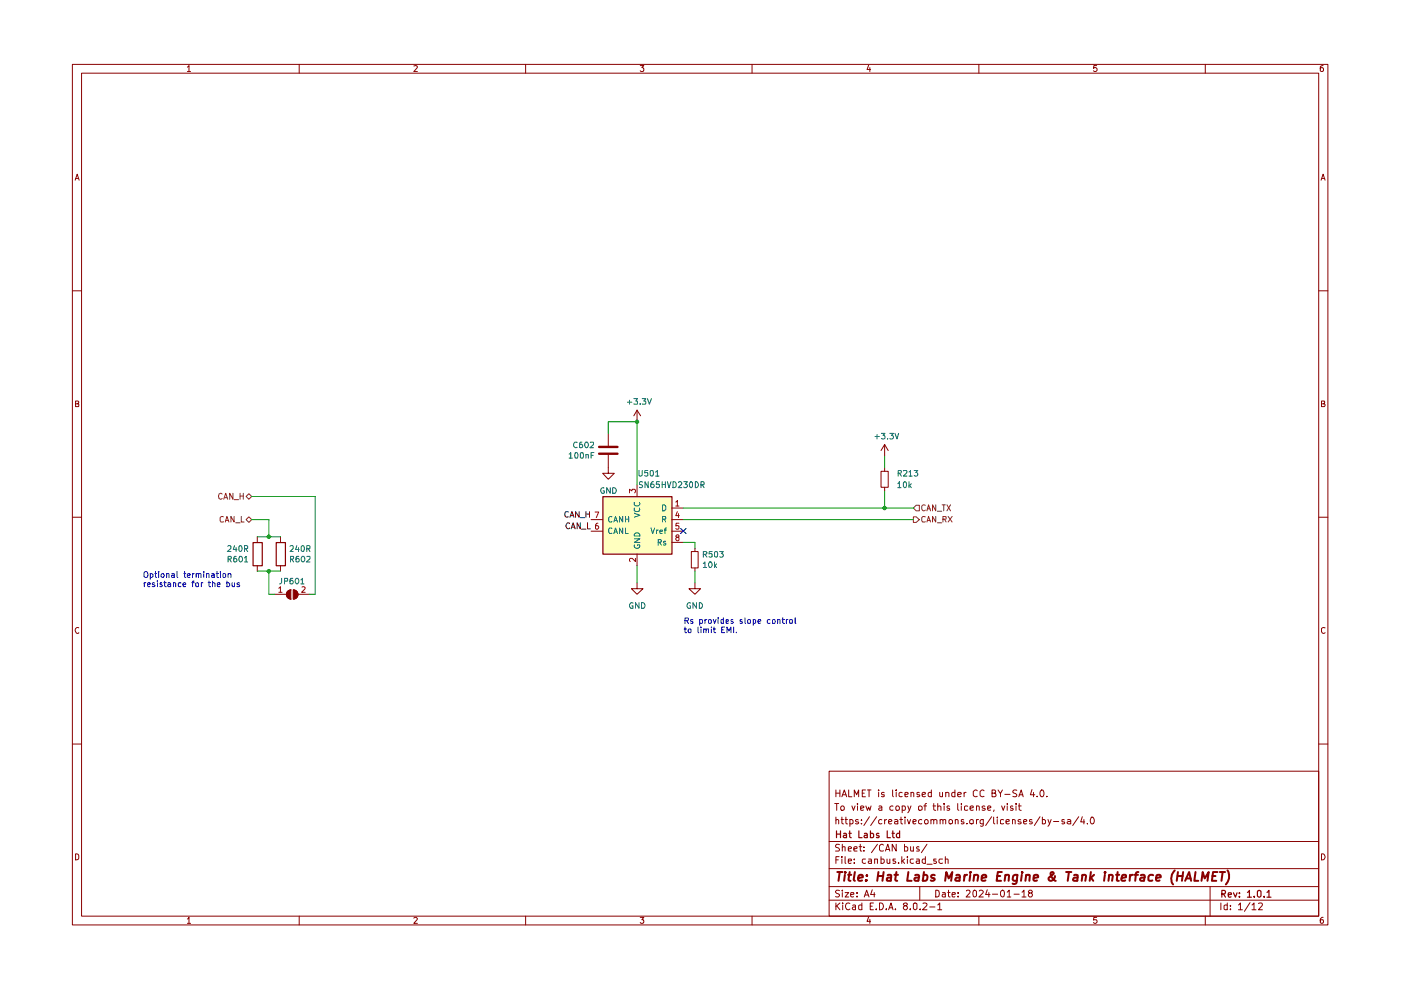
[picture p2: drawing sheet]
<svg xmlns="http://www.w3.org/2000/svg" width="297mm" height="210mm" viewBox="0 0 297 210" stroke-linecap="round" stroke-linejoin="round" font-family="sans-serif">
<g fill="none" stroke="#890000" stroke-width=".21">
<path d="M15.3 13.7h266.2v182.4h-266.2zM17.3 15.5h262.3v178.7h-262.3zM39.7 14.2l.4-.3v1.3M39.7 15.2h.7M63.4 13.7v1.8M87.7 14l.5-.1 .3 .3-.8 1h.8M111.4 13.7v1.8M135.7 13.9h.8l-.4 .4 .4 .3-.1 .5-.5 .1-.2-.2M159.4 13.7v1.8M184.2 13.8l-.4 1h.8M184.4 14.3v.9M207.5 13.7v1.8"/>
<path d="M232.5 13.9h-.6l-.1 .6 .5-.2 .3 .3v.3l-.3 .3-.5-.2M255.5 13.7v1.8M280.5 13.9l-.6 .3v.8l.3 .2 .3-.1v-.7l-.3-.1-.3 .3M15.9 38.2l.5-1.3 .4 1.3M16 37.9h.6M280.1 38.2l.4-1.3 .4 1.3M280.3 37.9h.6M15.3 61.7h2M279.6 61.7h1.9M16 85.6h.4l.3-.2-.2-.4h-.5v1.2h.6l.1-.5-.3-.1M280.2 85.6l.6-.1v-.5h-.6v1.2l.7-.1v-.3l-.3-.2M15.3 109.7h2"/>
<path d="M279.6 109.7h1.9M16.7 133.1a.58 .58 0 0 0-.8 .6 .58 .58 0 0 0 .8 .5v-.1M280.9 133.1a.46 .46 0 0 0-.7 .2v.7l.2 .2 .3 .1 .2-.2M15.3 157.8h2M279.6 157.8h1.9M175.8 163.5h103.8v30.7h-103.8zM175.8 178.4h103.8M177 170.4h.8M177.2 173.9l.2-.1 .4 .1v.8M177.2 167.5v1.4M177.2 173.2v1.5M177.2 168.2h.9"/>
<path d="M177.4 170.4v1.4M178 179.1l-.6-.1-.2 .2v.4l.5 .2 .3 .4-.2 .2h-.7M178.1 167.5v1.4M178.2 171.1l.3-.2h.3l.2 .2-.1 .6h-.6zM178.3 173.8h.5M178.5 173.2v1.3l.3 .2M178.5 168.9l.5-1.4 .5 1.4M178.6 179.7l.2-.2 .4 .1v.8M178.6 179v1.4M178.7 168.5h.6M179.2 173.8h.5M179.3 173.2v1.3l.4 .2"/>
<path d="M179.9 167.5v1.4h.7M180.2 173.8h.4l.3 .2-.1 .6h-.6M180.2 173.8v1.4M180.6 170.9l.4 .9 .3-.9M181.1 168.9v-1.4l.5 1 .5-1v1.4M181.8 170.4v.1M181.8 170.9v.9M182 173.8h-.4l-.2 .2 .2 .3h.4l.1 .2-.3 .2-.4-.1M182.1 179.5h.6M182.4 179v1.3l.1 .1h.2M182.5 171.4l.7-.2-.1-.2h-.6v.7h.6M182.6 174.6v.1"/>
<path d="M182.6 173.8v.1M182.8 168.2h.4M183.2 179.6v.1M183.5 167.5h-.7v1.4h.7M183.6 170.9l.3 .9 .3-.7 .2 .7 .3-.9M183.9 167.5h.8M184.3 167.5v1.4M184.3 173.2l-1.1 1.8M185.9 173.2l-1.3 1.8M186 179l-1.2 1.8M186.3 167.5v.2M186.3 168v.9"/>
<path d="M186.4 171l.4-.1 .2 .1v.8M187 173.8h-.5l-.2 .2 .1 .6h.6M187 171.2l-.7 .3 .2 .3 .5-.1M187.3 179.2l-.4-.2-.4 .3v1l.2 .1h.6M187.5 168.1l-.4-.1-.2 .2 .1 .2 .5 .1v.3h-.6M187.6 173.8v.9M188 173.8l-.4 .2M188.4 174.3l.7-.2-.2-.3h-.3l-.2 .1v.6l.2 .2 .4-.1M189.3 167.5v1.3l.1 .1M189.3 171a.45 .45 0 0 0-.6 .1v.6h.6M189.7 173.8h.4l.3 .1v.8M190 179v1.4l-.8-1.4v1.4"/>
<path d="M190 171l.4-.1 .3 .2-.1 .6h-.6zM190 167.5v.2M190 168v.9M190.4 174.1l-.7 .2v.3l.1 .1 .6-.1M190.8 173.8h.6M191 173.2v1.3l.4 .2M191.3 171l.4-.1 .3 .2-.1 .6h-.6M191.3 168.1l-.4-.1-.3 .3 .1 .5h.6M191.3 170.9v1.4M191.8 179v1.4h.5l.2-.6-.3-.3-.4 .1M191.9 173.2v.2M191.9 168.5l.7-.2-.1-.2h-.6v.7h.6"/>
<path d="M191.9 173.8v.9M192.4 173.8l.3 .9 .4-.9M192.5 170.9l.3 .9M193.1 179.5v.9h.6M193.1 170.9l-.6 1.4M193.1 168.1l.5-.1 .1 .2v.7M193.1 168v.9M193.6 174.3l.6-.2v-.3h-.5l-.1 .1v.6l.1 .2 .5-.1M193.7 179.5v.9M194.8 171a.45 .45 0 0 1 .7 .1l-.1 .6-.4 .1-.2-.1zM194.8 179.6l-.3-.1-.2 .2 .2 .3 .4 .2-.1 .2h-.5M194.9 168.1h-.5v.3l.5 .1 .1 .3-.2 .1-.4-.1"/>
<path d="M195.4 173.8a.45 .45 0 0 0-.6 .2v.6h.6M195.5 168.5l.7-.2v-.2l-.4-.1-.3 .2v.6l.3 .1 .4-.1M195.9 170.9h.5M196 174l.3-.2h.2l.3 .2-.1 .6h-.6zM196.4 170.4l-.3 .2v1.2M196.5 179l-1.2 1.8M197.4 173.9l.2-.1h.4v.9M197.4 173.8v.9M197.5 168.1l-.5-.1-.2 .3 .1 .5h.6M197.5 167.5v1.4M197.8 170.9h.6M198 173.9l.2-.1 .4 .1v.8"/>
<path d="M198 170.4v1.2l.4 .2M198.8 171l.3-.1 .4 .1v.8M198.8 170.4v1.4M199.2 168v.8l.3 .1 .3-.1M199.3 173.9l.2-.1 .4 .1v.8M199.3 173.8v.9M199.8 168v.9M199.9 173.9l.3-.1h.3v.9M200.2 170.4v.1M200.2 170.9v.9M200.5 168.1l.4-.1 .3 .2v.7M200.5 168v.9"/>
<path d="M201.3 173.8a.45 .45 0 0 1 .7 .2v.4l-.2 .2a.36 .36 0 0 1-.6-.2zM201.3 171l-.4-.1-.1 .2 .1 .3h.4l.1 .2-.2 .2-.4-.1M202.5 168.1l-.5-.1-.2 .3 .1 .5h.6M202.5 167.5v1.4M202.5 173.9l.2-.1 .4 .1v.8M202.5 173.8v.9M203.1 170.4v1.2l.2 .2M203.1 168.5l.7-.2-.1-.2-.4-.1-.2 .2v.6l.2 .1 .4-.1M203.8 170.4v.1M203.8 170.9v.9M204.3 173.8h-.5v.4l.5 .1 .1 .2-.2 .2-.4-.1M204.4 168v.9"/>
<path d="M204.8 168l-.4 .3M205 174.6v.1M205.2 171l-.5-.1-.2 .1v.7h.7M205.6 174a.45 .45 0 0 1 .8-.1v.7l-.3 .1-.4-.1zM205.7 171.4l.7-.2v-.2l-.5-.1-.2 .1v.6l.2 .2 .5-.1M207 171l.2-.1 .4 .1v.8M207 170.9v.9M207 173.8v.9M207.2 167.7l-.4-.2-.4 .3v1l.4 .1 .4-.1M207.5 173.8l-.5 .2M208.5 173.8v1.2l-.3 .2-.3-.1M208.5 173.8a.45 .45 0 0 0-.7 .2l.1 .6h.6"/>
<path d="M208.6 167.7l-.4-.2-.4 .3 .1 1 .3 .1 .4-.1M208.8 171l-.3-.1-.3 .2 .3 .3h.3l.1 .2-.3 .2-.4-.1M209.4 171.4l.7-.2-.2-.3h-.3l-.2 .1v.6l.2 .2 .4-.1M210.2 173.2l-1.2 1.8M210.3 168.2l.7-.1v-.5l-.7-.1v1.4h.6l.3-.4-.4-.3M210.7 173.2v1.3l.2 .2M210.8 171.7l-.1 .4M211.4 173.2v.2M211.4 173.8v.9M211.6 167.5l.5 .8 .4-.8M212.1 168.3v.6M212.4 170.9l.3 .9 .3-.9"/>
<path d="M212.8 173.8h-.4l-.3 .1v.7h.7M213 168.4h1.1M213.3 174.3l.7-.2v-.3h-.2l-.5 .1v.6l.3 .2 .4-.1M213.6 170.4v.1M213.6 170.9v.9M214.7 173.9l.1-.1 .4 .1v.8M214.7 173.8v.9M214.7 171l-.3-.1-.2 .2 .2 .3h.3l.1 .2-.1 .2-.5-.1M215.4 170.4v.1M215.4 170.9v.9M215.6 167.6l-.6-.1-.3 .2 .1 .4 .8 .4-.1 .3h-.8M215.9 170.9h.6"/>
<path d="M216 168.9l.5-1.4 .4 1.4M216.1 170.4v1.2l.4 .2M216.1 168.5h.8M216.4 173.8h-.3l-.3 .2 .3 .3h.3l.1 .2-.2 .2-.5-.1M217 174.3l.7-.2-.2-.3h-.3l-.2 .1v.6l.2 .2 .4-.1M218.8 173.8h-.5v.4l.5 .1 .1 .2-.3 .2-.3-.1M218.8 167.4l-.3 1.1h.9M219.1 168v.9M219.9 168.8v.1M220.5 173.2l-1.2 1.8M220.8 167.5a.76 .76 0 0 1 .6 .7 .76 .76 0 0 1-.6 .7l-.2-.2a.99 .99 0 0 1 .2-1.2zM221 173.8h.4l.3 .2-.1 .6h-.6"/>
<path d="M221 173.2v1.5M221.9 168.8v.1M222.2 173.8l.3 .9M222.9 173.8l-.7 1.4M223.4 174.2h1.1M225.7 173.8h-.6v.4l.6 .1v.2l-.2 .2-.4-.1M226.3 173.8h.5l.2 .1v.8M227 174.1l-.7 .2 .2 .4 .5-.1M228.7 173.2l-1.3 1.8M229.5 173.2l-.4 1.1h.9M229.8 173.8v.9M230.6 174.6v.1"/>
<path d="M231.3 173.3l.2-.1a.75 .75 0 0 1 .5 .8 .75 .75 0 0 1-.5 .7l-.3-.5zM16 181a.52 .52 0 0 1 .7 .4v.6a.52 .52 0 0 1-.7 .3zM39.7 194.8l.4-.3v1.3M39.7 195.8h.7M63.4 194.2v1.9M87.7 194.7l.5-.2 .3 .3-.8 1h.8M111.4 194.2v1.9M135.7 194.5h.8l-.4 .5h.3v.7l-.5 .1-.2-.2M159.4 194.2v1.9M175.8 190.9h103.8M175.8 188h103.8M175.8 184.2h103.8"/>
<path d="M177.2 191.5v1.4M177.2 182.3h.5M177.4 192l.7 .9M177.9 181.6h-.7v1.5M178 188.8l-.6-.1-.3 .3 .3 .4 .5 .2 .1 .3-.3 .3-.6-.1M178.1 191.5l-.9 .7M178.5 181.6v.2M178.5 182.1v1M178.6 188.7v.2M178.6 189.3v.9M178.7 191.5h.1M178.7 191.9v1"/>
<path d="M179.2 189.3h.7l-.7 .9h.7M179.2 181.6v1.4l.1 .1M179.9 182.6l.6-.1-.1-.4h-.5v.2v.6l.1 .2 .4-.1M179.9 180l.6-.1-.1-.3-.4-.1-.1 .2v.7h.5M180.2 191.5a.67 .67 0 0 0-.9 .6 .67 .67 0 0 0 .8 .7l.1-.1M180.4 189.7l.6-.1v-.3h-.6v.1v.6l.2 .2 .4-.1M180.8 192h.6v.9M181 180l.7-.1v-.3l-.4-.1-.3 .2 .1 .7h.6M181.1 182.9v.2M181.1 182.1v.2M181.4 192.2l-.6 .2-.1 .2 .3 .3 .4-.1M181.7 190v.2"/>
<path d="M181.7 189.3v.1M182.7 192l-.4-.1-.2 .1v.7l.2 .2 .4-.1M182.7 191.5v1.4M183.2 180.4h.1M183.2 190.2l.5-1.5 .6 1.5M183.4 189.8h.7M183.5 182.1h-.5l-.2 .7a.45 .45 0 0 0 .7 .2M184.2 194.4l-.4 .9h.8M184.2 182.1h.5l.1 1M184.4 194.9v.9M184.5 192.1h.4M184.8 182.5l-.6 .1-.1 .1 .2 .4 .5-.1"/>
<path d="M184.9 188.7l-.3 1h.9M185.2 191.5h-.7v1.4h.7M185.4 189.3v.9M185.4 182.2l.6-.1v1M185.4 182.1v1M185.8 192.7v.2M186.5 191.5a.73 .73 0 0 1 .8 .7 .73 .73 0 0 1-.8 .7zM186.8 182.1l.6 .1 .1 .6a.45 .45 0 0 1-.7 .2M186.8 181.6v1.5M187.7 180.4l.5-1.4 .5 1.4M187.9 192.7v.2M187.9 180.1h.7"/>
<path d="M188.1 182.1v.8l.1 .2 .5-.2M188.4 192.9l.5-1.4 .4 1.4M188.6 192.5h.7M188.7 182.1v1M189.8 192.7v.2M189.8 182.1h-.5v.5h.5l.1 .3-.2 .2-.4-.1M190.5 182.9v.2M191.2 181.6v1.5M191.4 182.6l.4 .5M191.8 182.1l-.6 .5M191.9 192l-.4-.2a.43 .43 0 0 1 .5-.4 .43 .43 0 0 1 .4 .4l-.9 .5v.3l.4 .3h.2l.3-.3v-.3l-.3-.3M192.4 181.6v.2"/>
<path d="M192.4 182.1v1M193 192.7v.2M193.7 182.1h-.6l-.1 .7a.45 .45 0 0 0 .7 .2M193.7 191.5h.4l.3 .2v.9l-.3 .3-.4-.3zM194.3 182.1h.5l.1 1M194.9 182.5l-.6 .1-.1 .1 .2 .4 .5-.1M195 188v2.9M195.1 192.7v.2M195.7 191.5h.7l.1 .4-.9 1h.9M196.2 182.1h-.5l-.2 .7a.45 .45 0 0 0 .7 .2M196.2 181.6v1.5M196.5 183.2h1.1"/>
<path d="M197.1 192.3h1.1M198.4 188.7l.7 .2v1.1l-.4 .2h-.3zM198.5 182.1h-.5v.5h.4l.2 .3-.2 .2-.4-.1M198.8 191.9l.4-.4v1.4M198.8 192.9h.9M199.8 189.3h.5l.1 .9M199.8 182.1h-.6l-.1 .7a.52 .52 0 0 0 .7 .2M200.4 189.6h-.5l-.2 .2 .2 .4 .5-.1M200.4 182.2l.5-.1 .1 1M200.4 181.6v1.5M200.9 189.3h.5M201.1 188.7v1.3l.3 .2"/>
<path d="M201.9 189.7l.6-.1v-.3h-.5l-.1 .1v.6l.1 .2 .5-.1M203.1 190v.2M203.1 189.3v.1M204.9 188.9l.2-.2h.3l.3 .5-.9 1h.9M206.4 188.9l.3-.2 .3 .3v.9l-.3 .3a.82 .82 0 0 1-.3-1.3zM207.5 194.2v1.9M207.6 188.9l.2-.2h.3l.4 .5-1 1h1M209.3 188.7l-.3 1h.9M209.7 189.3v.9M210.4 189.6h1.1M212.2 189l.3-.3a.8 .8 0 0 1 .5 .8 .8 .8 0 0 1-.5 .7 .77 .77 0 0 1-.3-1.2zM213.6 189.2l.4-.5v1.5"/>
<path d="M213.6 190.2h.7M215 189.6h1.1M216.7 189.2l.4-.5v1.5M216.7 190.2h.8M218.3 189.3l-.3-.3 .3-.3h.3l.3 .3-.1 .3h-.5l-.3 .3v.3l.3 .3h.3l.3-.3v-.3l-.3-.3M232.5 194.5h-.6l-.1 .6 .6-.1 .2 .5-.3 .3-.5-.2M255.5 194.2v1.9M256.6 188v6.2M258.8 191.5v1.4M260.2 192l-.4-.1-.3 .1v.7l.3 .2 .4-.1M260.2 191.5v1.4M260.9 192.7v.2"/>
<path d="M260.9 192v.1M262.6 191.9l.4-.4v1.4M262.6 192.9h.8M265 191.4l-1.2 1.8M265.5 191.9l.4-.4v1.4M265.5 192.9h.8M266.8 191.5h.6a.36 .36 0 0 1 .2 .5l-.8 .9h.9M280.2 181a.65 .65 0 0 1 .7 .7 .65 .65 0 0 1-.7 .6zM280.5 194.5h-.2l-.4 .3 .1 .9a.43 .43 0 0 0 .6-.1 .43 .43 0 0 0-.1-.6h-.5l-.1 .3"/>
</g>
<g fill="none" stroke="#890000" stroke-width=".25">
<path d="M177.4 176.2v1.4M177.4 176.8h.8M178.2 176.2v1.4M178.9 176.8l.4-.1 .2 .1v.8M179.5 177l-.7 .3 .2 .3 .5-.1M180 176.7h.5M180.1 176.2v1.2l.4 .2M182.1 176.2v1.4h.7M183.3 176.8l.4-.1 .2 .1v.8M183.9 177l-.7 .3 .2 .3 .5-.1M184.6 176.8l.4-.1 .2 .2-.1 .6h-.5M184.6 176.2v1.4"/>
<path d="M186.3 176.8l-.3-.1-.2 .2 .2 .3h.3l.1 .2-.2 .2-.4-.1M188.1 176.2v1.4h.7M189.1 176.7h.5M189.3 176.2v1.2l.3 .2M190.7 176.8l-.4-.1-.2 .2v.6h.6M190.7 176.2v1.4M259.1 189.5h.6v-.6l-.6-.1v1.4M259.4 189.5l.4 .7M260.4 189.7l.7-.1-.1-.3h-.5l-.1 .2 .1 .6h.5M261.5 189.3l.4 .9 .4-.9M262.8 190.1v.1M262.8 189.3v.2"/>
<path d="M264.5 189.2l.4-.4v1.4M264.5 190.2h.8M265.9 190.1v.1M266.7 188.9l.3-.1 .4 .2v1l-.4 .2-.4-.2zM268 190.1v.1M268.6 189.2l.4-.4v1.4M268.6 190.2h.9"/>
</g>
<g fill="none" stroke="#890000" stroke-width=".42">
<path d="M177.5 184.9h1.1M178 184.9l-.2 1.9M179.1 185.5l-.1 1.3M179.2 184.9v.2M179.8 185.5h.7M180.1 184.9l-.2 1.6 .4 .3M181.2 184.9l-.2 1.6 .2 .3M182 186.2l.9-.2v-.4a.6 .6 0 0 0-.9 .1v1h.8M183.7 186.6l.1 .1h-.3l.2-.1-.1 .2M183.8 185.6v.1M186.2 185.7h1.1M186.2 184.9l-.2 1.9"/>
<path d="M187.3 184.9l-.2 1.9M188.2 185.6h.8l-.1 1.2M189 186l-.9 .2-.1 .1v.4l.2 .1 .7-.1M189.6 185.5h.8M190.1 184.9l-.3 1.6 .4 .3M192.6 184.9l-.3 1.9h1M194 185.6h.8l-.1 1.2M194.8 186l-.9 .2a.36 .36 0 0 0 .2 .6l.6-.1M195.8 185.6l.5-.1 .4 .4-.3 .8h-.8M195.9 184.9l-.3 1.9M198.2 185.6a.47 .47 0 0 0-.8 .3l.1 .2 .6 .1 .1 .3a.6 .6 0 0 1-.9 .2M200.4 186.8l.2-1.9 .5 1.3 .8-1.3-.2 1.9"/>
<path d="M202.8 185.6h.6v1.2M203.5 186l-.8 .2-.2 .3 .3 .3 .6-.1M204.5 185.5l-.1 1.3M205 185.5l-.5 .2-.1 .2M205.7 185.5l-.2 1.3M205.8 184.9l-.2 .1 .1 .1 .1-.2-.1 .2M206.6 185.7v-.1a.48 .48 0 0 1 .8 .1l-.2 1.1M206.6 185.5l-.2 1.3M208.2 186.2l.9-.2-.1-.4a.6 .6 0 0 0-.8 .1v1h.7M211.4 185.7h.7M212.4 184.9h-.8l-.3 1.9h.9M213.2 185.7l.2-.2 .5 .1-.1 1.2"/>
<path d="M213.2 185.5l-.2 1.3M215.7 185.5l-.2 1.6a.53 .53 0 0 1-.8 .2M215.7 185.6l-.5-.1-.3 .2-.1 .9a.64 .64 0 0 0 .8 .1M216.6 185.5l-.1 1.3M216.7 184.9v.2M217.6 185.7l.2-.2 .5 .1-.1 1.2M217.6 185.5l-.2 1.3M219.2 186.2l.9-.2-.1-.4a.6 .6 0 0 0-.8 .1v1h.7M223.7 185.7a.85 .85 0 0 1-.4 .9 .85 .85 0 0 1-.9 0l-.1-.4 1.1-1-.2-.3-.4 .1a1.51 1.51 0 0 0 1 1.8M226 184.9h1.1M226.6 184.9l-.2 1.9M227.7 185.6h.8l-.1 1.2"/>
<path d="M228.5 186l-.9 .2-.1 .3 .2 .3 .7-.1M229.4 185.7l.1-.1a.48 .48 0 0 1 .8 .1l-.2 1.1M229.5 185.5l-.2 1.3M231.3 184.9l-.3 1.9M231.3 186.1l.5 .7M232 185.5l-.9 .7M234.3 185.5l-.2 1.3M234.3 184.9l-.1 .1h.2l-.1-.1v.2M235.1 185.7l.1-.1a.48 .48 0 0 1 .7 .1l-.1 1.1M235.2 185.5l-.2 1.3M236.6 185.5h.7M237 184.9l-.2 1.8 .4 .1"/>
<path d="M237.8 186.2l.9-.2v-.4h-.7l-.3 .9 .3 .3 .6-.1M239.6 185.5l-.1 1.3M240.2 185.5l-.5 .2-.1 .2M240.5 185.5h.8M241.4 184.9l-.5 .1v.1l-.2 1.7M241.9 185.6h.7l-.1 1.2M242.7 186l-.7 .1-.3 .2 .3 .5 .5-.1M244.5 185.6l-.6-.1-.4 .4 .1 .8h.7M245.1 186.2l1-.2-.1-.4a.6 .6 0 0 0-.8 .1v1h.7M249.1 184.6a2.4 2.4 0 0 0-.4 2.9M249.7 185.7h1.1M249.7 184.9l-.2 1.9"/>
<path d="M250.8 184.9l-.2 1.9M251.3 186.8l.8-1.9 .4 1.9M251.5 186.2h1M253.5 184.9l-.3 1.9h.9M254.7 186.8l.3-1.9 .4 1.3 .9-1.3-.3 1.9M257 185.7h.7M258.1 184.9h-.9l-.3 1.9h1M258.6 184.9h1.1M259.2 184.9l-.2 1.9M260.2 184.6a2.34 2.34 0 0 1-.3 2.9"/>
</g>
<path d="M127.8 105.3h14.6v12.2h-14.6z" fill="#ffffbf"/>
<path d="M194.2 107.1h.7v1.2h-.7l-.5-.6z" fill="#fff"/>
<path d="M194.2 107.1h.7v1.2h-.7l-.5-.6zM196.2 107.1l-.4-.1-.3 .2v.9a.37 .37 0 0 0 .3 .2 .37 .37 0 0 0 .4-.2M196.5 108.3l.4-1.3 .4 1.3M196.6 107.9h.6M198.4 107v1.3l-.7-1.3v1.3M198.7 108.4h1M199.7 107h.7M200.1 107v1.3M200.8 107l.7 1.3M201.5 107l-.7 1.3" fill="none" stroke="#735600" stroke-width=".21"/>
<path d="M193.7 109.6h.5l.7 .6-.7 .6h-.5z" fill="#fff"/>
<path d="M193.7 109.6h.5l.7 .6-.7 .6h-.5zM196.2 109.6h-.1a.45 .45 0 0 0-.7 .1v.7l.2 .3 .6-.1M196.5 110.7l.4-1.2 .4 1.2M196.6 110.3h.6M198.4 109.5v1.2l-.7-1.2v1.2M198.7 110.8h1M199.9 110.1h.6l.1-.5-.7-.1v1.2M200.3 110.1l.3 .6M201 109.5l.9 1.2M201.9 109.5l-.9 1.2" fill="none" stroke="#735600" stroke-width=".21"/>
<path d="M186.8 99.9h1.5v3.4h-1.5zM187.6 94.3v2.4M187.6 99.2v.7M187.6 94.3l-.8 1.2M187.6 94.3l.7 1.2M187.6 103.3v.8M61.7 125.1a.98 .98 0 0 0-1 .9 .98 .98 0 0 0 1 1" fill="none" stroke="#890000" stroke-width=".21"/>
<path d="M61 125.3l.7-.3v2a.98 .98 0 0 1-.9-.6 .98 .98 0 0 1 .2-1.1z" fill="#890000"/>
<path d="M61.7 125.1v1.9M62.2 125.1v1.9M62.2 125.1a.98 .98 0 0 1 1 .9 .98 .98 0 0 1-1 1" fill="none" stroke="#890000" stroke-width=".21"/>
<path d="M62.2 125a.98 .98 0 0 1 .9 1 .98 .98 0 0 1-.9 1z" fill="#890000"/>
<path d="M129 91.9v2.6M129 96.5v2.7M135.1 87l-.7 1.2M135.1 87v2.4M135.1 87l.7 1.2M59.5 113.8v1.2M59.5 119.9v1.2M146.6 116.9h1.4v3.5h-1.4zM147.3 116.3v.6M58.3 126h2.3M63.1 126h2.5M147.3 120.4v.7" fill="none" stroke="#890000" stroke-width=".21"/>
<path d="M59.1 124.7l.4-.3v1.2M59.1 125.6h.7M64 124.5l.5-.1 .2 .3-.8 .9h.8" fill="none" stroke="#b00000" stroke-width=".21"/>
<path d="M127 96.2h3.9M127 94.8h3.9" fill="none" stroke="#890000" stroke-width=".51"/>
<path d="M58.6 115h1.9v5h-1.9z" fill="none" stroke="#890000" stroke-width=".25"/>
<path d="M52.8 109.6l.6 .6-.6 .6-.6-.6z" fill="#fff"/>
<path d="M47.3 109.6a.45 .45 0 0 0-.6 .1v.7l.1 .3 .5-.1M47.8 110.7l.3-1.2 .4 1.2M47.9 110.3h.6M49.6 109.5v1.2l-.6-1.2v1.2M50 110.8h.9M51.2 109.5v1.2h.6M52.2 110.2l.6-.6 .6 .6-.6 .6z" fill="none" stroke="#735600" stroke-width=".21"/>
<path d="M52.2 105.3l.6-.6 .6 .6-.6 .6z" fill="#fff"/>
<path d="M47.1 104.8l-.3-.2a.65 .65 0 0 0-.5 .6 .65 .65 0 0 0 .5 .7l.3-.2M47.4 105.9l.5-1.3 .4 1.3M47.6 105.5h.5M49.4 104.6v1.3l-.7-1.3v1.3M49.6 105.9h1M50.9 104.6v1.3M50.9 105.2h.7M51.6 104.6v1.3M52.2 105.3l.6-.6 .6 .6-.6 .6z" fill="none" stroke="#735600" stroke-width=".21"/>
<path d="M53.7 115h1.9v5h-1.9zM127.8 105.3h14.7v12.2h-14.7z" fill="none" stroke="#890000" stroke-width=".25"/>
<g fill="none" stroke="#890000" stroke-width=".21">
<path d="M129 99.2v1.2h1.2l-1.2 1.2-1.2-1.2h1.2M54.5 113.8v1.2M54.5 119.9v1.2M125.3 110.2h2.5M125.3 112.6h2.5M135.1 102.8v2.5M135.1 117.5v2.4M142.4 107.7h2.5M142.4 110.2h2.5M142.4 112.6h2.5M142.4 115h2.5M135.1 123.5v1.3h1.2l-1.2 1.2-1.2-1.2h1.2"/>
<path d="M147.3 123.5v1.3h1.2l-1.2 1.2-1.2-1.2h1.2"/>
</g>
<g fill="none" stroke="#006465" stroke-width=".21">
<path d="M129.7 112h-.5l-.1 .2v.7a.45 .45 0 0 0 .6 .2M129.7 109.6a.45 .45 0 0 0-.6 .1v.7l.1 .3 .5-.1M130.2 113.1l.3-1.1 .4 1.1M130.2 110.7l.3-1.2 .4 1.2M130.2 112.8h.6M130.2 110.3h.6M132 112v1.1l-.7-1.1v1.1M132 109.5v1.2l-.7-1.2v1.2M132.6 112v1.1h.6M132.6 109.5v1.2M132.6 110.1h.7M133.3 109.5v1.2"/>
<path d="M134.5 115.5v.5a.61 .61 0 0 0 .7 .2 .61 .61 0 0 0 .4-.7h-.5v.2M134.5 114.2h1.2l-1.2 .8h1.2M134.5 113.2a.66 .66 0 0 1 .7-.2 .66 .66 0 0 1 .5 .6h-1.2zM134.5 108.8l1.2 .4-1.2 .5M134.6 107.7l-.1 .5a.61 .61 0 0 0 .8 .3 .61 .61 0 0 0 .3-.8M134.6 106.5l-.1 .5a.61 .61 0 0 0 .7 .3 .61 .61 0 0 0 .4-.8M138 112l.4 1.1 .4-1.1M139.2 112.4v.7M139.6 112.4h-.3l-.1 .1M139.6 115l.5-.1 .1-.3-.1-.2h-.5v1.2M139.8 115l.4 .6M139.9 112.7l.6-.1-.1-.2h-.4l-.1 .1v.5l.2 .1h.3"/>
<path d="M140.5 107h.3l.4 .4v.6l-.4 .3h-.3zM140.5 110.1h.6l.1-.5-.7-.1v1.2M140.8 110.1l.4 .6M140.8 112.4h.5M141.2 114.8l-.4-.1-.1 .2 .1 .3 .4 .1v.2h-.5M141.3 112h-.2l-.1 .1v1"/>
</g>
<path d="M126.2 108.6h.7l-.5 1.1M126.8 110.9l-.4 .1-.1 .3v.7l.4 .2 .2-.2v-.3l-.2-.3-.4 .1v.2M133.5 104.5v-.8l.5 .4v-.4h.6l.1 .2-.1 .6M134.7 118.4v.7l-.7-.7h-.4l-.1 .2v.3l.1 .2M143.3 106.4l.3-.3v1.2M143.3 107.3h.7M143.5 113.9l-.2-.3 .2-.2h.3l.2 .4-.5 .1-.2 .3v.2l.2 .3 .5-.2v-.4l-.2-.2M143.6 108.5l-.3 .8h.7M143.9 108.9v.8M144 110.9h-.6l-.1 .6h.7v.5l-.2 .2h-.4l-.1-.2" fill="none" stroke="#b00000" stroke-width=".21"/>
<g fill="none" stroke="#0f0f0f" stroke-width=".21">
<path d="M120.5 108.6l-.5-.1a.61 .61 0 0 0-.3 .8 .61 .61 0 0 0 .8 .3M120.8 111l-.3-.2a.61 .61 0 0 0-.5 .8 .61 .61 0 0 0 .8 .4M120.8 109.7l.5-1.2 .4 1.2M120.9 109.3h.6M121.1 112.1l.4-1.3 .4 1.3M121.3 111.8h.6M122.8 108.5v1.2l-.8-1.2v1.2M123 110.8v1.3l-.6-1.3v1.3M123 109.7h1M123.3 112.2h.9M124.2 108.5v1.2M124.2 109h.8"/>
<path d="M124.6 110.8v1.3h.6M125 108.5v1.2"/>
</g>
<g fill="none" stroke="#009600" stroke-width=".21">
<path d="M129 91.9v-2.5h6.1v13.4M187.6 96.7v2.5M53.4 110.2h3.6v3.6M53.4 105.3h13.4v20.7h-1.2M54.5 113.8h5M135.1 119.9v3.6M144.9 107.7h48.8M144.9 115h2.4v1.3M144.9 110.2h48.8M187.6 104.1v3.6M54.5 121.1h5M57 121.1v4.9h1.3"/>
<path d="M147.3 121.1v2.4"/>
</g>
<g fill="none" stroke="#0400c6" stroke-width=".21">
<path d="M30.6 121.3l.2-.1 .5 .1v.7l-.3 .4-.4-.1zM30.6 123.5v.9M30.9 123.5l-.3 .3M31.3 124l.6-.1-.2-.4-.4 .2v.5l.1 .2 .4-.1M31.9 121.7l.3-.1 .2 .3v.3l-.2 .2h-.3M31.9 121.6v1.3M32.8 123.6l-.4-.1-.1 .3 .6 .4-.3 .2-.3-.1M32.8 121.6h.4M33 121.2v1.1l.2 .1M33.4 123.2v.1M33.4 123.5v.9M33.6 121.2v.1"/>
<path d="M33.6 121.6v.8M34.1 121.9l.5-.3 .2 .3v.3l-.4 .2-.3-.2zM34.3 123.6l-.2-.1-.2 .3 .5 .4-.2 .2-.3-.1M34.7 123.5h.5M34.9 123.2v1l.3 .2M35.3 121.8l.2-.2 .3 .1v.7M35.3 121.6v.8M35.6 123.6l.4-.1 .2 .2v.7M36.2 123.9l-.6 .1v.3h.6M36.4 121.7h.5v.7M36.8 123.7l.1-.2 .4 .2v.7M36.8 123.5v.9"/>
<path d="M36.9 121.9h-.4l-.2 .2 .2 .3h.4M37.5 121.2v1.1l.2 .1M38.4 123.6h-.5l-.1 .5a.36 .36 0 0 0 .6 .2M38.8 124l.6-.1-.2-.4-.4 .2v.5l.2 .2 .3-.1M39 121.6h.4M39.1 121.2v1.2h.3M39.7 122l.6-.1-.1-.3-.5 .2v.5l.2 .1h.3M40.7 123.5h.5M40.8 121.6v.8M41.2 121.6l-.4 .3M41.2 123.2h-.3l-.1 .2v1M41.5 123.7l.4-.2 .2 .2v.6h-.6z"/>
<path d="M41.6 121.8l.2-.2 .3 .1v.7M41.6 121.6v.8M42.1 121.8l.2-.2 .3 .1v.7M42.7 123.5v.9M43 123.5l-.3 .3M43.2 121.2v.1M43.2 121.6v.8M43.8 121.8l.2-.2 .3 .1v.7M43.8 121.6v.8M44.1 123.5h.5M44.3 123.2v1l.3 .2M44.9 121.7h.5v.7"/>
<path d="M45.1 123.7l.1-.2 .4 .2v.7M45.1 123.2v1.2M45.4 121.9l-.5 .1v.4h.5M45.8 121.6h.5M46 121.2v1.1l.3 .1M46.1 124l.6-.1-.2-.4-.4 .2v.5l.1 .2 .4-.1M46.8 121.2v.1M46.8 121.6v.8M47.3 121.8l.1-.2 .5 .2v.5l-.2 .1-.4-.1zM48.1 123.6l.4-.1 .2 .3-.1 .5h-.5M48.1 123.2v1.2M48.4 121.8l.1-.2 .5 .2v.6"/>
<path d="M48.4 121.6v.8M49.2 123.5v.7l.2 .2 .3-.1M49.7 123.5v.9M50.7 123.6l-.3-.1-.2 .3 .5 .2 .1 .2-.1 .2-.5-.1M145.1 133.4h.5M145.2 131.6h.6l.2-.4-.2-.2h-.6v1.2M145.2 132.9v1.1l.1 .1h.3M145.6 131.6l.4 .6M146 133.4l.5 .1-.1 .6h-.4zM146.9 131.4l-.3-.1-.2 .3 .1 .2h.4v.3h-.5M148 132.9v1.2h.2M148.4 131.4l.4-.1 .1 .2v.6h-.5"/>
<path d="M148.4 131.3v1.3M148.6 132.9v.1M148.6 133.4v.7M149.2 133.5l.4-.1 .1 .7M149.2 133.4v.7M149.5 131.3v.9M149.7 133.5l.1-.1h.4v.7M149.9 131.3l-.4 .3M150.2 131.5l.2-.2 .4 .2v.6h-.6zM150.8 132.9v.1M150.8 133.4v.7M151.2 131.3l.3 .9 .3-.9"/>
<path d="M151.2 133.4h.5M151.4 132.9v1.1l.1 .1h.2M152.3 131v.1M152.3 131.3v.9M153 133.5h.4M153.4 131.4l-.4-.1-.2 .2v.6h.6M153.4 131v1.2M153.6 132.9h-.6v1.2h.6M153.9 131.8l.6-.1v-.3h-.6v.7h.6M154.1 134.1v-1.2l.4 .9 .5-.9v1.2M155.4 131.4l-.3-.1-.1 .3 .5 .4-.2 .2-.3-.1M155.6 132.9v1.2"/>
<path d="M156.1 134v.1M157.3 131.4h-.4v.4h.3l.2 .2-.2 .2-.3-.1M157.9 131v1l.2 .2M158.5 131.5l.4-.2 .2 .2v.6h-.6zM159.7 131.4l.3-.1 .2 .2v.6h-.5M159.7 131.3v1.3M160.7 131.8l.6-.1-.2-.4-.3 .1-.1 .6 .2 .2 .3-.1M163.3 131.4l-.4-.1-.2 .3 .1 .5h.5M163.8 131.5l.1-.2 .4 .1v.7h-.5zM164.9 131.5l.1-.2 .4 .1v.8M164.9 131.3v.9M165.8 131.3h.5"/>
<path d="M166 131v1l.3 .2M166.7 131.3v.9M167.1 131.3l-.4 .3M167.4 131.5l.4-.2 .2 .2v.6h-.6zM168.6 131v1.1l.2 .1"/>
</g>
<path d="M144.3 112l1.2 1.1M145.5 112l-1.2 1.1" fill="none" stroke="#020087" stroke-width=".21"/>
<g fill="#009600">
<circle cx="187.6" cy="107.7" r=".47"/>
<circle cx="57" cy="121.1" r=".47"/>
<circle cx="135.1" cy="89.4" r=".47"/>
<circle cx="57" cy="113.8" r=".47"/>
</g>
<g fill="none" stroke="#006465" stroke-width=".21">
<path d="M120.7 96.3l.3-.4v1.2M120.7 97.1h.6M121.9 96l.4-.1a.86 .86 0 0 1 .1 1.2l-.5-.1zM122.4 93.8l-.5-.1a.61 .61 0 0 0-.3 .8 .61 .61 0 0 0 .8 .3M123.1 96l.3-.1a.77 .77 0 0 1 .1 1.2h-.3l-.2-.1zM123.4 93.7h-.4l-.1 .3v.8h.6v-.4l-.2-.2h-.3l-.1 .2M124.1 93.7l.5 .1a.66 .66 0 0 1-.3 1.1 .84 .84 0 0 1-.2-1.2zM124.2 96.5l.5-.1v.7M124.2 96.4v.7M125.2 93.8l.6-.1v.6l-.7 .6h.7M125.3 96.5h.5M125.9 95.9h-.6v1.2"/>
<path d="M133 85.3h1M133.5 84.9v.8M134.4 84.5h.7l-.3 .5 .3 .1v.5h-.7M135.5 99.8v1.1h.2h.2l.3-.2v-.9M135.7 85.6v.1M136.2 84.5h.7l-.4 .5h.3v.7l-.6-.1M137.3 84.5l.4 1.2 .4-1.2M137.4 99.8h-.6l-.1 .5h.7v.6h-.7M137.9 99.9l.1-.1h.4a.86 .86 0 0 1-.1 1.1l-.4-.2zM185.5 92.6h1M185.9 92.1v1M186.9 91.9h.7l-.4 .4 .4 .3v.4h-.7"/>
<path d="M188.2 93v.1M188.7 91.9h.7l-.4 .4 .4 .3-.1 .4h-.6M189.8 91.9l.4 1.2 .3-1.2M191.5 99.8h.6l.2 .1-.1 .4-.7 .6h.8M193.8 99.8h.8l-.4 .4 .3 .1v.6h-.7M48.3 115.8l.2-.1h.3l.2 .1v.5l-.8 .6h.8M48.4 118.6l.6-.1v-.5h-.6v1.1M48.6 118.6l.4 .5M49.7 115.7l-.2 .8h.7M50.1 118h-.4l-.1 .2v.9a.42 .42 0 0 0 .5-.1 .42 .42 0 0 0 0-.5l-.4-.1-.1 .2M50.1 116.1v.8M50.7 115.9l.2-.2a.68 .68 0 0 1 .4 .6 .68 .68 0 0 1-.4 .6l-.2-.2z"/>
<path d="M50.8 118h.2a.62 .62 0 0 1 .4 .6 .62 .62 0 0 1-.4 .5 .84 .84 0 0 1-.2-1.1zM51.8 116.4l.7-.1v-.5l-.7-.1v1.2M51.8 118.3l.4-.3v1.1M51.8 119.1h.7M52.1 116.4l.4 .5M61.5 115.8l.2-.1h.3l.2 .1v.5l-.7 .6h.7M61.6 118.6l.6-.1v-.5h-.6v1.1M61.8 118.6l.5 .5M62.9 115.7l-.2 .8h.7M63.3 116.1v.8M63.4 118h-.5l-.1 .2v.9h.6v-.6l-.5-.1-.1 .2M64 118h.5a.66 .66 0 0 1-.3 1.1 .84 .84 0 0 1-.2-1.1z"/>
<path d="M64.1 115.7a.68 .68 0 0 1 .4 .6 .68 .68 0 0 1-.4 .6l-.2-.2v-.8zM65 116.4l.7-.1v-.5l-.1-.1h-.6v1.2M65 118h.6l.1 .5-.7 .6h.7M65.4 116.4l.3 .5M128 103.5a.59 .59 0 0 0-.7 .3 .59 .59 0 0 0 .3 .8l.5-.1v-.4h-.2M129.4 103.4v1.2l-.8-1.2v1.2M129.9 103.4a.66 .66 0 0 1 .7 .4 .66 .66 0 0 1-.2 .8h-.5zM136.2 102.2l-.5-.1-.1 .2v.3l.6 .5-.2 .3-.4-.1M137.4 102.1v1.3l-.6-1.3v1.3M138.5 102.1l-.3 .2a.7 .7 0 0 0 0 1.1h.3l.2-.3-.1-.4-.4-.1-.3 .3M139 100.1l.4-.3v1.1M139 100.9h.7"/>
<path d="M139.8 102.1h-.6l-.1 .6h.7v.5l-.2 .2h-.3l-.2-.2M140.4 102.1v1.3M140.4 102.7h.7M141.1 102.1v1.3M141.5 102.1l.3 1.3 .5-1.3M142.7 102.1a.52 .52 0 0 1 .7 .4v.6a.52 .52 0 0 1-.7 .3zM143.9 102.3l.4-.2 .2 .5-.7 .8h.7M145 102.1h.7l-.4 .5 .3 .1 .1 .4-.2 .3h-.4l-.1-.2M146.3 102.2l.3-.1 .2 .3v.7l-.2 .3a.71 .71 0 0 1-.3-1.2zM147.4 102.1a.64 .64 0 0 1 .7 .7 .64 .64 0 0 1-.7 .6zM148.6 102.8l.7-.1v-.4l-.2-.2h-.5v1.3M148.9 102.8l.4 .6"/>
<path d="M149.1 119.5l.4-.4v1.2M149.1 117.5h.7l.1-.4-.2-.2h-.6v1.2M149.5 117.5l.4 .6M150.4 119.1h.4a.72 .72 0 0 1-.2 1.2 .77 .77 0 0 1-.2-1.2zM151 116.9h-.6l-.1 .6h.7v.5h-.7M151.5 117.1l.2-.2h.3a.91 .91 0 0 1-.1 1.2l-.4-.2zM151.5 119.1v1.2M151.6 119.9l.3 .4M151.9 119.6l-.4 .4M152.6 116.9h.8l-.5 .5 .5 .2-.1 .4h-.7M190.4 102.6l.3-.5v1.3M190.4 103.4h.6"/>
<path d="M190.4 100.4l.6-.1v-.5h-.6v1.1M190.7 100.4l.4 .5M191.8 102.1a.68 .68 0 0 1 .4 .7 .68 .68 0 0 1-.4 .6l-.3-.3v-.7zM192.7 100.1l.4-.3v1.1M192.7 102.1v1.3M192.7 100.9h.7M192.8 102.9l.4 .5M193.2 102.6l-.5 .5M59.7 122.6v.9l-.4 .3M60.3 123.2h.6l.1-.5-.7-.1v1.2M62.1 122.6h-.4l-.2 .3v.8h.6v-.6l-.4-.1-.2 .3M62.7 122.8l.1-.2 .4 .1a.66 .66 0 0 1-.3 1.1l-.1-.1a.67 .67 0 0 1-.1-.9z"/>
<path d="M63.8 123l.3-.4v1.2M63.8 123.8h.7M134.2 127.9l-.2-.1a.66 .66 0 0 0-.5 .5 .66 .66 0 0 0 .2 .7h.5v-.5h-.2M135.5 127.8v1.2l-.8-1.2v1.2M136 127.8a.66 .66 0 0 1 .7 .4 .66 .66 0 0 1-.2 .8h-.5zM146.4 127.9l-.2-.1a.66 .66 0 0 0-.5 .5 .66 .66 0 0 0 .2 .7h.5v-.5h-.2M147.7 127.8v1.2l-.8-1.2v1.2M148.3 127.8a.66 .66 0 0 1 .6 .4 .66 .66 0 0 1-.2 .8h-.4zM149.1 120.3h.7"/>
</g>
</svg>
